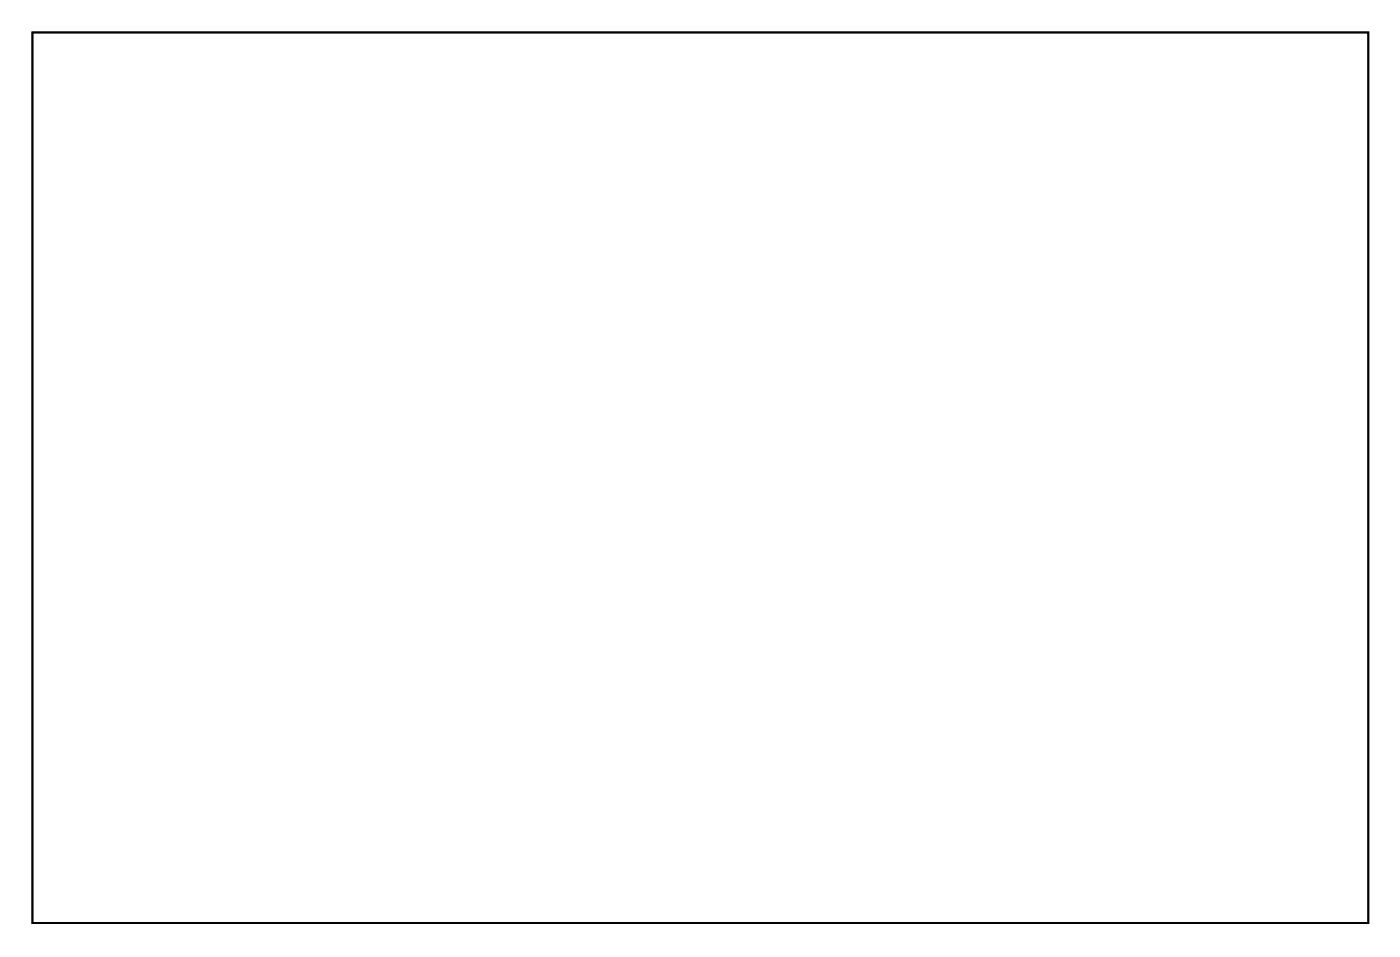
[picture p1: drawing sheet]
<svg xmlns="http://www.w3.org/2000/svg" width="157mm" height="107mm" viewBox="0 0 157 107" stroke-linecap="round" stroke-linejoin="round" font-family="sans-serif">
<path d="M3.6 3.6h149.8v99.8h-149.8z" fill="none" stroke="#000" stroke-width=".2"/>
<path d="M3.6 3.6h149.8v99.8h-149.8zM3.6 3.6v99.8h149.8v-99.8z" fill="#000"/>
<circle cx="49.8" cy="16.2" r=".74" fill="#fff"/>
<circle cx="49.8" cy="16.2" r=".74" fill="none" stroke="#fff" stroke-width=".76" stroke-linecap="butt"/>
<circle cx="47.2" cy="16.2" r=".74" fill="#fff"/>
<circle cx="47.2" cy="16.2" r=".74" fill="none" stroke="#fff" stroke-width=".76" stroke-linecap="butt"/>
<circle cx="44.7" cy="16.2" r=".74" fill="#fff"/>
<circle cx="44.7" cy="16.2" r=".74" fill="none" stroke="#fff" stroke-width=".76" stroke-linecap="butt"/>
<circle cx="42.1" cy="16.2" r=".74" fill="#fff"/>
<circle cx="42.1" cy="16.2" r=".74" fill="none" stroke="#fff" stroke-width=".76" stroke-linecap="butt"/>
<circle cx="39.6" cy="16.2" r=".74" fill="#fff"/>
<circle cx="39.6" cy="16.2" r=".74" fill="none" stroke="#fff" stroke-width=".76" stroke-linecap="butt"/>
<circle cx="37.1" cy="16.2" r=".74" fill="#fff"/>
<circle cx="37.1" cy="16.2" r=".74" fill="none" stroke="#fff" stroke-width=".76" stroke-linecap="butt"/>
<circle cx="34.5" cy="16.2" r=".74" fill="#fff"/>
<circle cx="34.5" cy="16.2" r=".74" fill="none" stroke="#fff" stroke-width=".76" stroke-linecap="butt"/>
<circle cx="32" cy="16.2" r=".74" fill="#fff"/>
<circle cx="32" cy="16.2" r=".74" fill="none" stroke="#fff" stroke-width=".76" stroke-linecap="butt"/>
<circle cx="26.9" cy="16.2" r=".74" fill="#fff"/>
<circle cx="26.9" cy="16.2" r=".74" fill="none" stroke="#fff" stroke-width=".76" stroke-linecap="butt"/>
<circle cx="24.4" cy="16.2" r=".74" fill="#fff"/>
<circle cx="24.4" cy="16.2" r=".74" fill="none" stroke="#fff" stroke-width=".76" stroke-linecap="butt"/>
<circle cx="21.8" cy="16.2" r=".74" fill="#fff"/>
<circle cx="21.8" cy="16.2" r=".74" fill="none" stroke="#fff" stroke-width=".76" stroke-linecap="butt"/>
<circle cx="19.3" cy="16.2" r=".74" fill="#fff"/>
<circle cx="19.3" cy="16.2" r=".74" fill="none" stroke="#fff" stroke-width=".76" stroke-linecap="butt"/>
<circle cx="16.7" cy="16.2" r=".74" fill="#fff"/>
<circle cx="16.7" cy="16.2" r=".74" fill="none" stroke="#fff" stroke-width=".76" stroke-linecap="butt"/>
<circle cx="14.2" cy="16.2" r=".74" fill="#fff"/>
<circle cx="14.2" cy="16.2" r=".74" fill="none" stroke="#fff" stroke-width=".76" stroke-linecap="butt"/>
<circle cx="11.7" cy="16.2" r=".74" fill="#fff"/>
<circle cx="11.7" cy="16.2" r=".74" fill="none" stroke="#fff" stroke-width=".76" stroke-linecap="butt"/>
<circle cx="9.1" cy="16.2" r=".74" fill="#fff"/>
<circle cx="9.1" cy="16.2" r=".74" fill="none" stroke="#fff" stroke-width=".76" stroke-linecap="butt"/>
<circle cx="39.6" cy="34" r=".74" fill="#fff"/>
<circle cx="39.6" cy="34" r=".74" fill="none" stroke="#fff" stroke-width=".76" stroke-linecap="butt"/>
<circle cx="37.1" cy="34" r=".74" fill="#fff"/>
<circle cx="37.1" cy="34" r=".74" fill="none" stroke="#fff" stroke-width=".76" stroke-linecap="butt"/>
<circle cx="34.5" cy="34" r=".74" fill="#fff"/>
<circle cx="34.5" cy="34" r=".74" fill="none" stroke="#fff" stroke-width=".76" stroke-linecap="butt"/>
<circle cx="32" cy="34" r=".74" fill="#fff"/>
<circle cx="32" cy="34" r=".74" fill="none" stroke="#fff" stroke-width=".76" stroke-linecap="butt"/>
<circle cx="26.9" cy="8.6" r=".74" fill="#fff"/>
<circle cx="26.9" cy="8.6" r=".74" fill="none" stroke="#fff" stroke-width=".76" stroke-linecap="butt"/>
<circle cx="24.4" cy="8.6" r=".74" fill="#fff"/>
<circle cx="24.4" cy="8.6" r=".74" fill="none" stroke="#fff" stroke-width=".76" stroke-linecap="butt"/>
<circle cx="21.8" cy="8.6" r=".74" fill="#fff"/>
<circle cx="21.8" cy="8.6" r=".74" fill="none" stroke="#fff" stroke-width=".76" stroke-linecap="butt"/>
<circle cx="19.3" cy="8.6" r=".74" fill="#fff"/>
<circle cx="19.3" cy="8.6" r=".74" fill="none" stroke="#fff" stroke-width=".76" stroke-linecap="butt"/>
<circle cx="16.7" cy="8.6" r=".74" fill="#fff"/>
<circle cx="16.7" cy="8.6" r=".74" fill="none" stroke="#fff" stroke-width=".76" stroke-linecap="butt"/>
<circle cx="14.2" cy="8.6" r=".74" fill="#fff"/>
<circle cx="14.2" cy="8.6" r=".74" fill="none" stroke="#fff" stroke-width=".76" stroke-linecap="butt"/>
<circle cx="11.7" cy="8.6" r=".74" fill="#fff"/>
<circle cx="11.7" cy="8.6" r=".74" fill="none" stroke="#fff" stroke-width=".76" stroke-linecap="butt"/>
<circle cx="9.1" cy="8.6" r=".74" fill="#fff"/>
<circle cx="9.1" cy="8.6" r=".74" fill="none" stroke="#fff" stroke-width=".76" stroke-linecap="butt"/>
<circle cx="26.9" cy="34" r=".74" fill="#fff"/>
<circle cx="26.9" cy="34" r=".74" fill="none" stroke="#fff" stroke-width=".76" stroke-linecap="butt"/>
<circle cx="24.4" cy="34" r=".74" fill="#fff"/>
<circle cx="24.4" cy="34" r=".74" fill="none" stroke="#fff" stroke-width=".76" stroke-linecap="butt"/>
<circle cx="21.8" cy="34" r=".74" fill="#fff"/>
<circle cx="21.8" cy="34" r=".74" fill="none" stroke="#fff" stroke-width=".76" stroke-linecap="butt"/>
<circle cx="19.3" cy="34" r=".74" fill="#fff"/>
<circle cx="19.3" cy="34" r=".74" fill="none" stroke="#fff" stroke-width=".76" stroke-linecap="butt"/>
<circle cx="16.7" cy="34" r=".74" fill="#fff"/>
<circle cx="16.7" cy="34" r=".74" fill="none" stroke="#fff" stroke-width=".76" stroke-linecap="butt"/>
<circle cx="14.2" cy="34" r=".74" fill="#fff"/>
<circle cx="14.2" cy="34" r=".74" fill="none" stroke="#fff" stroke-width=".76" stroke-linecap="butt"/>
<circle cx="11.7" cy="34" r=".74" fill="#fff"/>
<circle cx="11.7" cy="34" r=".74" fill="none" stroke="#fff" stroke-width=".76" stroke-linecap="butt"/>
<circle cx="9.1" cy="34" r=".74" fill="#fff"/>
<circle cx="9.1" cy="34" r=".74" fill="none" stroke="#fff" stroke-width=".76" stroke-linecap="butt"/>
<circle cx="49.8" cy="8.6" r=".74" fill="#fff"/>
<circle cx="49.8" cy="8.6" r=".74" fill="none" stroke="#fff" stroke-width=".76" stroke-linecap="butt"/>
<circle cx="47.2" cy="8.6" r=".74" fill="#fff"/>
<circle cx="47.2" cy="8.6" r=".74" fill="none" stroke="#fff" stroke-width=".76" stroke-linecap="butt"/>
<circle cx="44.7" cy="8.6" r=".74" fill="#fff"/>
<circle cx="44.7" cy="8.6" r=".74" fill="none" stroke="#fff" stroke-width=".76" stroke-linecap="butt"/>
<circle cx="42.1" cy="8.6" r=".74" fill="#fff"/>
<circle cx="42.1" cy="8.6" r=".74" fill="none" stroke="#fff" stroke-width=".76" stroke-linecap="butt"/>
<circle cx="39.6" cy="8.6" r=".74" fill="#fff"/>
<circle cx="39.6" cy="8.6" r=".74" fill="none" stroke="#fff" stroke-width=".76" stroke-linecap="butt"/>
<circle cx="37.1" cy="8.6" r=".74" fill="#fff"/>
<circle cx="37.1" cy="8.6" r=".74" fill="none" stroke="#fff" stroke-width=".76" stroke-linecap="butt"/>
<circle cx="34.5" cy="8.6" r=".74" fill="#fff"/>
<circle cx="34.5" cy="8.6" r=".74" fill="none" stroke="#fff" stroke-width=".76" stroke-linecap="butt"/>
<circle cx="32" cy="8.6" r=".74" fill="#fff"/>
<circle cx="32" cy="8.6" r=".74" fill="none" stroke="#fff" stroke-width=".76" stroke-linecap="butt"/>
<circle cx="39.6" cy="26.3" r=".74" fill="#fff"/>
<circle cx="39.6" cy="26.3" r=".74" fill="none" stroke="#fff" stroke-width=".76" stroke-linecap="butt"/>
<circle cx="37.1" cy="26.3" r=".74" fill="#fff"/>
<circle cx="37.1" cy="26.3" r=".74" fill="none" stroke="#fff" stroke-width=".76" stroke-linecap="butt"/>
<circle cx="34.5" cy="26.3" r=".74" fill="#fff"/>
<circle cx="34.5" cy="26.3" r=".74" fill="none" stroke="#fff" stroke-width=".76" stroke-linecap="butt"/>
<circle cx="32" cy="26.3" r=".74" fill="#fff"/>
<circle cx="32" cy="26.3" r=".74" fill="none" stroke="#fff" stroke-width=".76" stroke-linecap="butt"/>
<circle cx="26.9" cy="26.3" r=".74" fill="#fff"/>
<circle cx="26.9" cy="26.3" r=".74" fill="none" stroke="#fff" stroke-width=".76" stroke-linecap="butt"/>
<circle cx="24.4" cy="26.3" r=".74" fill="#fff"/>
<circle cx="24.4" cy="26.3" r=".74" fill="none" stroke="#fff" stroke-width=".76" stroke-linecap="butt"/>
<circle cx="21.8" cy="26.3" r=".74" fill="#fff"/>
<circle cx="21.8" cy="26.3" r=".74" fill="none" stroke="#fff" stroke-width=".76" stroke-linecap="butt"/>
<circle cx="19.3" cy="26.3" r=".74" fill="#fff"/>
<circle cx="19.3" cy="26.3" r=".74" fill="none" stroke="#fff" stroke-width=".76" stroke-linecap="butt"/>
<circle cx="16.7" cy="26.3" r=".74" fill="#fff"/>
<circle cx="16.7" cy="26.3" r=".74" fill="none" stroke="#fff" stroke-width=".76" stroke-linecap="butt"/>
<circle cx="14.2" cy="26.3" r=".74" fill="#fff"/>
<circle cx="14.2" cy="26.3" r=".74" fill="none" stroke="#fff" stroke-width=".76" stroke-linecap="butt"/>
<circle cx="11.7" cy="26.3" r=".74" fill="#fff"/>
<circle cx="11.7" cy="26.3" r=".74" fill="none" stroke="#fff" stroke-width=".76" stroke-linecap="butt"/>
<circle cx="9.1" cy="26.3" r=".74" fill="#fff"/>
<circle cx="9.1" cy="26.3" r=".74" fill="none" stroke="#fff" stroke-width=".76" stroke-linecap="butt"/>
<circle cx="32" cy="67" r=".7" fill="#fff"/>
<circle cx="32" cy="67" r=".7" fill="none" stroke="#fff" stroke-width=".76" stroke-linecap="butt"/>
<circle cx="32" cy="77.1" r=".7" fill="#fff"/>
<circle cx="32" cy="77.1" r=".7" fill="none" stroke="#fff" stroke-width=".76" stroke-linecap="butt"/>
<circle cx="32" cy="44.1" r=".7" fill="#fff"/>
<circle cx="32" cy="44.1" r=".7" fill="none" stroke="#fff" stroke-width=".76" stroke-linecap="butt"/>
<circle cx="32" cy="54.3" r=".7" fill="#fff"/>
<circle cx="32" cy="54.3" r=".7" fill="none" stroke="#fff" stroke-width=".76" stroke-linecap="butt"/>
<circle cx="26.9" cy="67" r=".7" fill="#fff"/>
<circle cx="26.9" cy="67" r=".7" fill="none" stroke="#fff" stroke-width=".76" stroke-linecap="butt"/>
<circle cx="26.9" cy="77.1" r=".7" fill="#fff"/>
<circle cx="26.9" cy="77.1" r=".7" fill="none" stroke="#fff" stroke-width=".76" stroke-linecap="butt"/>
<circle cx="26.9" cy="44.1" r=".7" fill="#fff"/>
<circle cx="26.9" cy="44.1" r=".7" fill="none" stroke="#fff" stroke-width=".76" stroke-linecap="butt"/>
<circle cx="26.9" cy="54.3" r=".7" fill="#fff"/>
<circle cx="26.9" cy="54.3" r=".7" fill="none" stroke="#fff" stroke-width=".76" stroke-linecap="butt"/>
<circle cx="54.8" cy="79.7" r=".74" fill="#fff"/>
<circle cx="54.8" cy="79.7" r=".74" fill="none" stroke="#fff" stroke-width=".76" stroke-linecap="butt"/>
<circle cx="52.3" cy="79.7" r=".74" fill="#fff"/>
<circle cx="52.3" cy="79.7" r=".74" fill="none" stroke="#fff" stroke-width=".76" stroke-linecap="butt"/>
<circle cx="49.8" cy="79.7" r=".74" fill="#fff"/>
<circle cx="49.8" cy="79.7" r=".74" fill="none" stroke="#fff" stroke-width=".76" stroke-linecap="butt"/>
<circle cx="47.2" cy="79.7" r=".74" fill="#fff"/>
<circle cx="47.2" cy="79.7" r=".74" fill="none" stroke="#fff" stroke-width=".76" stroke-linecap="butt"/>
<circle cx="54.8" cy="56.8" r=".74" fill="#fff"/>
<circle cx="54.8" cy="56.8" r=".74" fill="none" stroke="#fff" stroke-width=".76" stroke-linecap="butt"/>
<circle cx="52.3" cy="56.8" r=".74" fill="#fff"/>
<circle cx="52.3" cy="56.8" r=".74" fill="none" stroke="#fff" stroke-width=".76" stroke-linecap="butt"/>
<circle cx="49.8" cy="56.8" r=".74" fill="#fff"/>
<circle cx="49.8" cy="56.8" r=".74" fill="none" stroke="#fff" stroke-width=".76" stroke-linecap="butt"/>
<circle cx="47.2" cy="56.8" r=".74" fill="#fff"/>
<circle cx="47.2" cy="56.8" r=".74" fill="none" stroke="#fff" stroke-width=".76" stroke-linecap="butt"/>
<circle cx="49.2" cy="69.1" r=".85" fill="#fff"/>
<circle cx="49.2" cy="69.1" r=".85" fill="none" stroke="#fff" stroke-width=".76" stroke-linecap="butt"/>
<path d="M47.6 68.4a.94 .94 0 0 0-.2 1.1 .94 .94 0 0 0 .9 .5h1.9a.94 .94 0 0 0 .9-.9 .94 .94 0 0 0-.9-.9h-1.9h-.4zM48.7 69.1a.56 .56 0 0 1 1.1 0 .56 .56 0 0 1-1.1 0z" fill="#fff"/>
<g fill="none" stroke="#fff" stroke-width=".25">
<path d="M47.6 68.4l.3-.2h.4h1.9a.94 .94 0 0 1 .9 .9 .94 .94 0 0 1-.9 .9h-1.9a.94 .94 0 0 1-.9-.5 .94 .94 0 0 1 .2-1.1z"/>
<circle cx="49.2" cy="69.1" r=".56"/>
</g>
<circle cx="49.2" cy="46.2" r=".85" fill="#fff"/>
<circle cx="49.2" cy="46.2" r=".85" fill="none" stroke="#fff" stroke-width=".76" stroke-linecap="butt"/>
<path d="M47.6 45.6a.94 .94 0 0 0-.2 1 .94 .94 0 0 0 .9 .6h1.9a.94 .94 0 0 0 .9-1 .94 .94 0 0 0-.9-.9h-1.9l-.4 .1zM48.7 46.2a.56 .56 0 0 1 1.1 0 .56 .56 0 0 1-1.1 0z" fill="#fff"/>
<g fill="none" stroke="#fff" stroke-width=".25">
<path d="M47.6 45.6l.3-.2 .4-.1h1.9a.94 .94 0 0 1 .9 .9 .94 .94 0 0 1-.9 1h-1.9a.94 .94 0 0 1-.9-.6 .94 .94 0 0 1 .2-1z"/>
<circle cx="49.2" cy="46.2" r=".56"/>
</g>
<circle cx="17.2" cy="69.1" r=".85" fill="#fff"/>
<circle cx="17.2" cy="69.1" r=".85" fill="none" stroke="#fff" stroke-width=".76" stroke-linecap="butt"/>
<path d="M15.6 68.4a.94 .94 0 0 0-.2 1.1 .94 .94 0 0 0 .9 .5h1.9a.94 .94 0 0 0 .9-.9 .94 .94 0 0 0-.9-.9h-1.9h-.4zM16.7 69.1a.56 .56 0 0 1 1.1 0 .56 .56 0 0 1-1.1 0z" fill="#fff"/>
<g fill="none" stroke="#fff" stroke-width=".25">
<path d="M15.6 68.4l.3-.2h.4h1.9a.94 .94 0 0 1 .9 .9 .94 .94 0 0 1-.9 .9h-1.9a.94 .94 0 0 1-.9-.5 .94 .94 0 0 1 .2-1.1z"/>
<circle cx="17.2" cy="69.1" r=".56"/>
</g>
<circle cx="17.2" cy="46.2" r=".85" fill="#fff"/>
<circle cx="17.2" cy="46.2" r=".85" fill="none" stroke="#fff" stroke-width=".76" stroke-linecap="butt"/>
<path d="M15.6 45.6a.94 .94 0 0 0-.2 1 .94 .94 0 0 0 .9 .6h1.9a.94 .94 0 0 0 .9-1 .94 .94 0 0 0-.9-.9h-1.9l-.4 .1zM16.7 46.2a.56 .56 0 0 1 1.1 0 .56 .56 0 0 1-1.1 0z" fill="#fff"/>
<g fill="none" stroke="#fff" stroke-width=".25">
<path d="M15.6 45.6l.3-.2 .4-.1h1.9a.94 .94 0 0 1 .9 .9 .94 .94 0 0 1-.9 1h-1.9a.94 .94 0 0 1-.9-.6 .94 .94 0 0 1 .2-1z"/>
<circle cx="17.2" cy="46.2" r=".56"/>
</g>
<circle cx="45.3" cy="72.8" r=".85" fill="#fff"/>
<circle cx="45.3" cy="72.8" r=".85" fill="none" stroke="#fff" stroke-width=".76" stroke-linecap="butt"/>
<path d="M43.7 72.2a.94 .94 0 0 0-.2 1 .94 .94 0 0 0 .9 .6h1.9a.94 .94 0 0 0 .9-1 .94 .94 0 0 0-.9-.9h-1.9l-.4 .1zM44.8 72.8a.56 .56 0 0 1 1.1 0 .56 .56 0 0 1-1.1 0z" fill="#fff"/>
<g fill="none" stroke="#fff" stroke-width=".25">
<path d="M43.7 72.2l.3-.2 .4-.1h1.9a.94 .94 0 0 1 .9 .9 .94 .94 0 0 1-.9 1h-1.9a.94 .94 0 0 1-.9-.6 .94 .94 0 0 1 .2-1z"/>
<circle cx="45.3" cy="72.8" r=".56"/>
</g>
<circle cx="45.3" cy="50" r=".85" fill="#fff"/>
<circle cx="45.3" cy="50" r=".85" fill="none" stroke="#fff" stroke-width=".76" stroke-linecap="butt"/>
<path d="M43.7 49.3a.94 .94 0 0 0-.2 1 .94 .94 0 0 0 .9 .6h1.9a.94 .94 0 0 0 .9-.9 .94 .94 0 0 0-.9-1h-1.9l-.4 .1zM44.8 50a.56 .56 0 0 1 1.1 0 .56 .56 0 0 1-1.1 0z" fill="#fff"/>
<g fill="none" stroke="#fff" stroke-width=".25">
<path d="M43.7 49.3l.3-.2 .4-.1h1.9a.94 .94 0 0 1 .9 1 .94 .94 0 0 1-.9 .9h-1.9a.94 .94 0 0 1-.9-.6 .94 .94 0 0 1 .2-1z"/>
<circle cx="45.3" cy="50" r=".56"/>
</g>
<circle cx="13.3" cy="72.8" r=".85" fill="#fff"/>
<circle cx="13.3" cy="72.8" r=".85" fill="none" stroke="#fff" stroke-width=".76" stroke-linecap="butt"/>
<path d="M11.7 72.2a.94 .94 0 0 0-.2 1 .94 .94 0 0 0 .9 .6h1.9a.94 .94 0 0 0 .9-1 .94 .94 0 0 0-.9-.9h-1.9l-.4 .1zM12.8 72.8a.56 .56 0 0 1 1.1 0 .56 .56 0 0 1-1.1 0z" fill="#fff"/>
<g fill="none" stroke="#fff" stroke-width=".25">
<path d="M11.7 72.2l.3-.2 .4-.1h1.9a.94 .94 0 0 1 .9 .9 .94 .94 0 0 1-.9 1h-1.9a.94 .94 0 0 1-.9-.6 .94 .94 0 0 1 .2-1z"/>
<circle cx="13.3" cy="72.8" r=".56"/>
</g>
<circle cx="13.3" cy="50" r=".85" fill="#fff"/>
<circle cx="13.3" cy="50" r=".85" fill="none" stroke="#fff" stroke-width=".76" stroke-linecap="butt"/>
<path d="M11.7 49.3a.94 .94 0 0 0-.2 1 .94 .94 0 0 0 .9 .6h1.9a.94 .94 0 0 0 .9-.9 .94 .94 0 0 0-.9-1h-1.9l-.4 .1zM12.8 50a.56 .56 0 0 1 1.1 0 .56 .56 0 0 1-1.1 0z" fill="#fff"/>
<g fill="none" stroke="#fff" stroke-width=".25">
<path d="M11.7 49.3l.3-.2 .4-.1h1.9a.94 .94 0 0 1 .9 1 .94 .94 0 0 1-.9 .9h-1.9a.94 .94 0 0 1-.9-.6 .94 .94 0 0 1 .2-1z"/>
<circle cx="13.3" cy="50" r=".56"/>
</g>
<circle cx="41.2" cy="69.1" r=".85" fill="#fff"/>
<circle cx="41.2" cy="69.1" r=".85" fill="none" stroke="#fff" stroke-width=".76" stroke-linecap="butt"/>
<path d="M39.6 68.4a.94 .94 0 0 0-.2 1.1 .94 .94 0 0 0 .9 .5h1.8a.94 .94 0 0 0 1-.9 .94 .94 0 0 0-1-.9h-1.8h-.4zM40.6 69.1a.56 .56 0 0 1 1.1 0 .56 .56 0 0 1-1.1 0z" fill="#fff"/>
<g fill="none" stroke="#fff" stroke-width=".25">
<path d="M39.6 68.4l.3-.2h.4h1.8a.94 .94 0 0 1 1 .9 .94 .94 0 0 1-1 .9h-1.8a.94 .94 0 0 1-.9-.5 .94 .94 0 0 1 .2-1.1z"/>
<circle cx="41.2" cy="69.1" r=".56"/>
</g>
<circle cx="41.2" cy="46.2" r=".85" fill="#fff"/>
<circle cx="41.2" cy="46.2" r=".85" fill="none" stroke="#fff" stroke-width=".76" stroke-linecap="butt"/>
<path d="M39.6 45.6a.94 .94 0 0 0-.2 1 .94 .94 0 0 0 .9 .6h1.8a.94 .94 0 0 0 1-1 .94 .94 0 0 0-1-.9h-1.8l-.4 .1zM40.6 46.2a.56 .56 0 0 1 1.1 0 .56 .56 0 0 1-1.1 0z" fill="#fff"/>
<g fill="none" stroke="#fff" stroke-width=".25">
<path d="M39.6 45.6l.3-.2 .4-.1h1.8a.94 .94 0 0 1 1 .9 .94 .94 0 0 1-1 1h-1.8a.94 .94 0 0 1-.9-.6 .94 .94 0 0 1 .2-1z"/>
<circle cx="41.2" cy="46.2" r=".56"/>
</g>
<circle cx="9.2" cy="69.1" r=".85" fill="#fff"/>
<circle cx="9.2" cy="69.1" r=".85" fill="none" stroke="#fff" stroke-width=".76" stroke-linecap="butt"/>
<path d="M7.6 68.4a.94 .94 0 0 0-.2 1.1 .94 .94 0 0 0 .9 .5h1.9a.94 .94 0 0 0 .9-.9 .94 .94 0 0 0-.9-.9h-1.9h-.4zM8.7 69.1a.56 .56 0 0 1 1.1 0 .56 .56 0 0 1-1.1 0z" fill="#fff"/>
<g fill="none" stroke="#fff" stroke-width=".25">
<path d="M7.6 68.4l.3-.2h.4h1.9a.94 .94 0 0 1 .9 .9 .94 .94 0 0 1-.9 .9h-1.9a.94 .94 0 0 1-.9-.5 .94 .94 0 0 1 .2-1.1z"/>
<circle cx="9.2" cy="69.1" r=".56"/>
</g>
<circle cx="9.2" cy="46.2" r=".85" fill="#fff"/>
<circle cx="9.2" cy="46.2" r=".85" fill="none" stroke="#fff" stroke-width=".76" stroke-linecap="butt"/>
<path d="M7.6 45.6a.94 .94 0 0 0-.2 1 .94 .94 0 0 0 .9 .6h1.9a.94 .94 0 0 0 .9-1 .94 .94 0 0 0-.9-.9h-1.9l-.4 .1zM8.7 46.2a.56 .56 0 0 1 1.1 0 .56 .56 0 0 1-1.1 0z" fill="#fff"/>
<g fill="none" stroke="#fff" stroke-width=".25">
<path d="M7.6 45.6l.3-.2 .4-.1h1.9a.94 .94 0 0 1 .9 .9 .94 .94 0 0 1-.9 1h-1.9a.94 .94 0 0 1-.9-.6 .94 .94 0 0 1 .2-1z"/>
<circle cx="9.2" cy="46.2" r=".56"/>
</g>
</svg>
